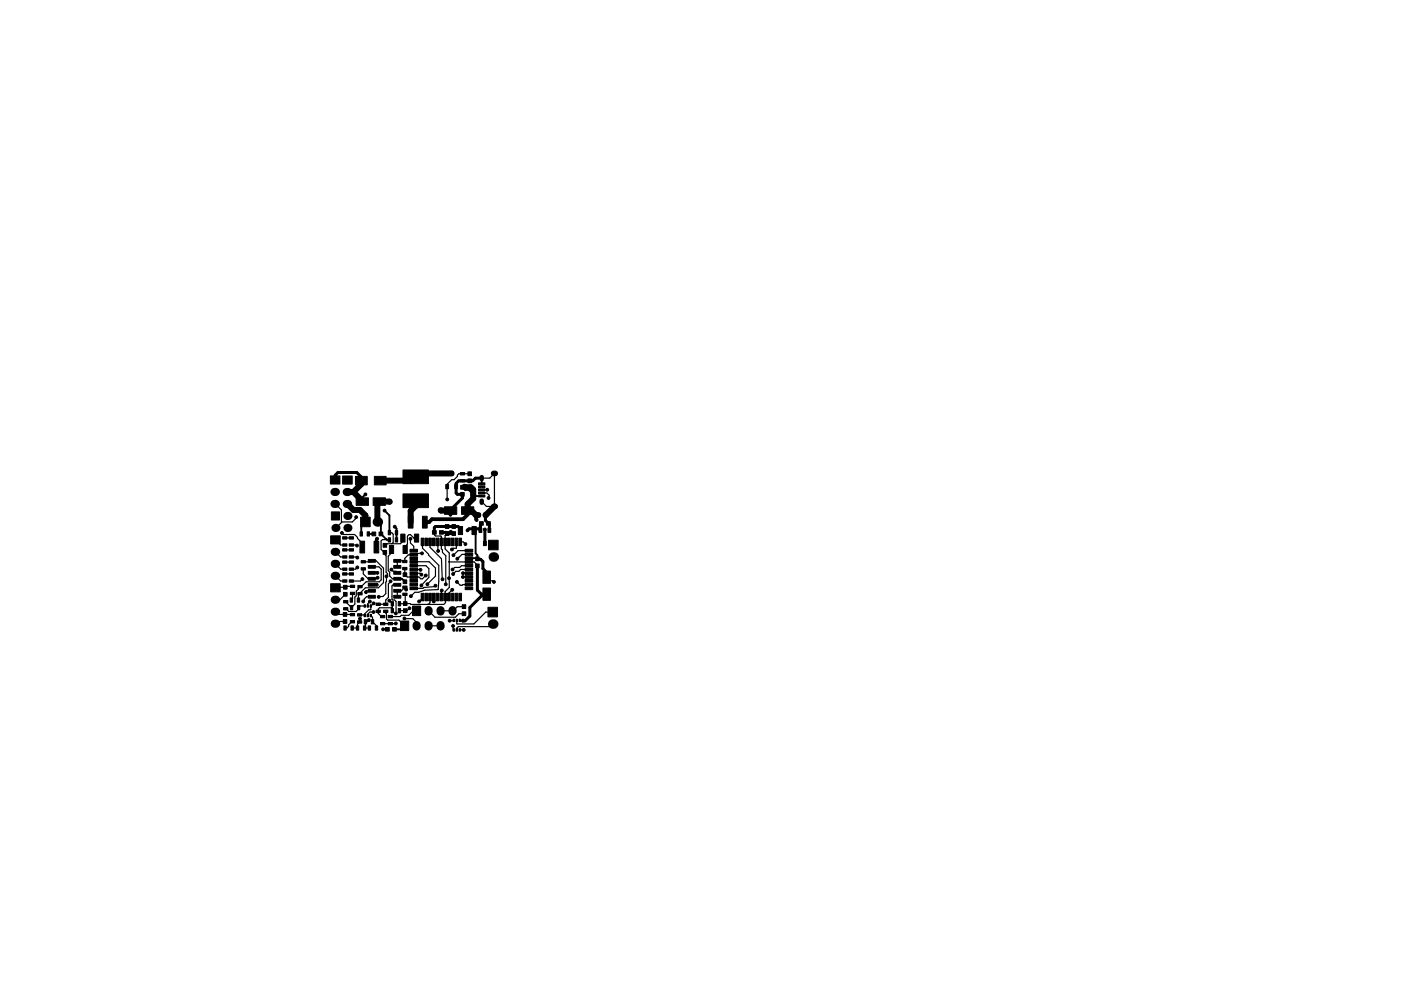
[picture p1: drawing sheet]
<svg xmlns="http://www.w3.org/2000/svg" width="297mm" height="210mm" viewBox="0 0 297 210" stroke-linecap="round" stroke-linejoin="round" font-family="sans-serif">
<g fill="#000" stroke="#000" stroke-width=".21">
<path d="M85.4 99.7h5.4v2.9h-5.4zM95.5 100h.6v.9h-.6zM70.1 101h2v1.7h-2zM70.1 113.7h2v1.7h-2zM70.3 108.6h1.7v1.7h-1.7zM72.6 101h2.1v1.7h-2.1zM72.7 119h.9v.5h-.9zM72.7 116.4h.9v.5h-.9zM72.7 117.9h.9v.5h-.9zM72.7 113.9h.9v.5h-.9zM72.7 115.4h.9v.5h-.9zM74 119h.9v.5h-.9z"/>
<path d="M74 117.9h.9v.5h-.9zM74 116.4h.9v.5h-.9zM74 115.4h.9v.5h-.9zM74 113.9h.9v.5h-.9zM75.4 101.1h2.5v1.8h-2.5zM76.3 114.8h1v2.5h-1zM76.3 112.8h.5v.9h-.5zM76.6 118.9h.9v.5h-.9zM77.8 112.8h.5v.9h-.5zM75.5 105.6h2.6v1.6h-2.6zM76.5 109.7h2v2.1h-2zM78.9 112.9h.8v.8h-.8z"/>
<path d="M79.3 114.8h1v2.5h-1zM79.4 101.1h2.5v1.8h-2.5zM78.1 118.7h1.5v.6h-1.5zM78.1 120h1.5v.6h-1.5zM80.4 112.9h.8v.8h-.8zM81.2 115.3h.8v.8h-.8zM81.2 116.8h.8v.8h-.8zM79.1 105.6h2.6v1.6h-2.6zM82.3 112.6h.5v.9h-.5zM82.6 115.7h.9v1.7h-.9zM82.3 114.1h.5v.9h-.5zM83.8 112.6h.5v.9h-.5z"/>
<path d="M83.8 114.1h.5v.9h-.5zM83.5 120h1.5v.6h-1.5zM83.5 118.7h1.5v.6h-1.5zM85.4 104.8h5.4v2.9h-5.4zM85.5 115.7h.9v1.7h-.9zM85 113.3h.9v1.7h-.9zM85.4 118.9h.9v.5h-.9zM86.9 116.5h1.6v.6h-1.6zM86.9 117.3h1.6v.6h-1.6zM86.9 118.1h1.6v.6h-1.6zM86.9 118.9h1.6v.6h-1.6zM86.6 109.5h1v2.5h-1z"/>
<path d="M87.9 113.3h.9v1.7h-.9zM89.3 114.2h.6v1.6h-.6zM89.6 109.5h1v2.5h-1zM90.1 114.2h.6v1.6h-.6zM90.9 114.2h.6v1.6h-.6zM91.7 112.6h.8v.7h-.8zM91.7 114.2h.6v1.6h-.6zM92.5 114.2h.6v1.6h-.6zM93.2 112.6h.8v.7h-.8zM93.3 114.2h.6v1.6h-.6zM94.2 107.5h2.6v1.6h-2.6zM94.4 111.3h.8v.8h-.8z"/>
<path d="M94.4 112.8h.8v.8h-.8zM94.1 114.2h.6v1.6h-.6zM94.5 102.8h.6v.9h-.6zM94.9 114.2h.6v1.6h-.6zM95.8 111.3h.8v.8h-.8zM95.8 112.8h.8v.8h-.8zM95.7 114.2h.6v1.6h-.6zM96.4 102.8h.6v.9h-.6zM96.5 114.2h.6v1.6h-.6zM97.6 100.3h.9v.5h-.9zM97.6 101.8h.9v.5h-.9zM97.7 103h.7v.8h-.7z"/>
<path d="M97.7 104.5h.7v.8h-.7zM97.8 107.5h2.6v1.6h-2.6zM97.3 114.2h.6v1.6h-.6zM97.2 111.7h.9v1.7h-.9zM98.6 118.9h1.6v.6h-1.6zM98.6 118.1h1.6v.6h-1.6zM98.6 117.3h1.6v.6h-1.6zM98.6 116.5h1.6v.6h-1.6zM99.2 100.1h.8v.8h-.8zM99.2 101.6h.8v.8h-.8zM100.8 118.2h.8v.8h-.8zM100.8 119.7h.8v.8h-.8z"/>
<path d="M100.1 111.7h.9v1.7h-.9zM101 108.9h.8v.8h-.8zM101.6 112.1h.6v.9h-.6zM101.7 110.7h.8v.7h-.8zM102.5 114.9h.6v.9h-.6zM102.5 108.9h.8v.8h-.8zM101.5 105h1.3v.4h-1.3zM101.5 104.4h1.3v.4h-1.3zM101.5 103.7h1.3v.4h-1.3zM101.5 103.1h1.3v.4h-1.3zM101.5 102.4h1.3v.4h-1.3zM103.2 110.7h.8v.7h-.8z"/>
<path d="M103.5 112.1h.6v.9h-.6zM103.6 114.6h2v2.1h-2zM70.1 123.8h2v1.8h-2zM72.7 121.5h.9v.5h-.9zM72.7 123h.9v.5h-.9zM72.7 120.5h.9v.5h-.9zM72.9 127.4h.9v.5h-.9zM72.9 128.9h.9v.5h-.9zM72.9 132.8h.5v.9h-.5zM72.8 131.5h.7v.8h-.7zM72.8 130h.7v.8h-.7zM72.8 125.7h.8v.8h-.8z"/>
<path d="M72.8 124.2h.8v.8h-.8zM74.2 126.9h.5v.9h-.5zM74.3 130.2h.9v.5h-.9zM74.3 131.7h.9v.5h-.9zM74.3 128.5h.5v.9h-.5zM74.3 124.2h.9v.5h-.9zM74.3 125.7h.9v.5h-.9zM74.4 132.8h.5v.9h-.5zM74 123h.9v.5h-.9zM74 121.5h.9v.5h-.9zM74 120.5h.9v.5h-.9zM75.6 132.8h.5v.9h-.5z"/>
<path d="M75.7 126.9h.5v.9h-.5zM75.8 128.5h.5v.9h-.5zM75.8 130.2h.9v.5h-.9zM75.8 131.7h.9v.5h-.9zM76.6 120.4h.9v.5h-.9zM75.9 125.7h.9v.5h-.9zM75.9 124.2h.9v.5h-.9zM77.1 132.8h.5v.9h-.5zM77.2 128.3h.3v.5h-.3zM77.2 130.3h.3v.6h-.3zM77.2 131.5h.5v.9h-.5zM77.8 128.3h.3v.5h-.3z"/>
<path d="M77.8 130.3h.3v.6h-.3zM78.1 132.8h.5v.9h-.5zM78.5 128.3h.3v.5h-.3zM78.5 130.3h.3v.6h-.3zM78.7 131.5h.5v.9h-.5zM79.6 132.8h.5v.9h-.5zM78.1 121.2h1.5v.6h-1.5zM78.1 122.5h1.5v.6h-1.5zM78.1 123.8h1.5v.6h-1.5zM78.1 125h1.5v.6h-1.5zM78.1 126.3h1.5v.6h-1.5zM79.7 129.5h.9v.5h-.9z"/>
<path d="M79.7 128h.9v.5h-.9zM81.3 128h.9v.5h-.9zM81.3 129.5h.9v.5h-.9zM80.7 132.1h.9v.5h-.9zM80.7 130.6h.9v.5h-.9zM81.7 133.1h.8v.8h-.8zM82.3 132.1h.9v.5h-.9zM82.3 130.6h.9v.5h-.9zM82.9 129.1h.5v.9h-.5zM82.9 127.6h.5v.9h-.5zM83.2 133.1h.8v.8h-.8zM84.4 129.1h.5v.9h-.5z"/>
<path d="M84.4 127.6h.5v.9h-.5zM83.5 126.3h1.5v.6h-1.5zM83.5 125h1.5v.6h-1.5zM83.5 123.8h1.5v.6h-1.5zM83.5 122.5h1.5v.6h-1.5zM83.5 121.2h1.5v.6h-1.5zM85.4 124.3h.9v.5h-.9zM85.4 125.8h.9v.5h-.9zM85.5 123h.7v.8h-.7zM85.5 121.5h.7v.8h-.7zM85.4 120.4h.9v.5h-.9zM85.5 129.2h.8v.8h-.8z"/>
<path d="M85.5 127.7h.8v.8h-.8zM84.9 131.8h1.8v2h-1.8zM86.9 119.7h1.6v.6h-1.6zM86.9 120.5h1.6v.6h-1.6zM86.9 121.3h1.6v.6h-1.6zM86.9 122.1h1.6v.6h-1.6zM86.9 122.9h1.6v.6h-1.6zM86.9 123.7h1.6v.6h-1.6zM86.9 124.5h1.6v.6h-1.6zM87.5 128.6h1.7v2h-1.7zM89.3 125.9h.6v1.6h-.6zM90.1 125.9h.6v1.6h-.6z"/>
<path d="M90.9 125.9h.6v1.6h-.6zM91.7 125.9h.6v1.6h-.6zM92.5 125.9h.6v1.6h-.6zM93.3 125.9h.6v1.6h-.6zM94.1 125.9h.6v1.6h-.6zM94.9 125.9h.6v1.6h-.6zM95.7 125.9h.6v1.6h-.6zM96.1 133.4h.3v.5h-.3zM96.1 131.4h.3v.5h-.3zM96.7 133.4h.3v.5h-.3zM96.7 131.4h.3v.5h-.3zM96.5 125.9h.6v1.6h-.6z"/>
<path d="M97.3 133.4h.3v.5h-.3zM97.3 131.4h.3v.5h-.3zM97.3 125.9h.6v1.6h-.6zM98 128.3h.7v.8h-.7zM98 129.8h.7v.8h-.7zM98.6 124.5h1.6v.6h-1.6zM98.6 123.7h1.6v.6h-1.6zM98.6 122.9h1.6v.6h-1.6zM98.6 122.1h1.6v.6h-1.6zM98.6 121.3h1.6v.6h-1.6zM98.6 120.5h1.6v.6h-1.6zM98.6 119.7h1.6v.6h-1.6z"/>
<path d="M103.5 128.8h2v2.1h-2zM102.4 121.2h1.6v2.6h-1.6zM102.4 124.8h1.6v2.6h-1.6z"/>
<circle cx="72.5" cy="113.1" r=".3"/>
<circle cx="75.5" cy="109.7" r=".3"/>
<circle cx="75.7" cy="115.8" r=".3"/>
<circle cx="75.8" cy="118.3" r=".3"/>
<circle cx="77.5" cy="104.9" r=".3"/>
<circle cx="79.9" cy="114.3" r=".3"/>
<circle cx="81.5" cy="108.3" r=".3"/>
<circle cx="82.6" cy="106.5" r=".3"/>
<circle cx="83.7" cy="111.8" r=".3"/>
<circle cx="87" cy="114.3" r=".3"/>
<circle cx="89.5" cy="117.4" r=".3"/>
<circle cx="92.9" cy="116.9" r=".3"/>
<circle cx="93.4" cy="108.2" r=".3"/>
<circle cx="94.8" cy="106" r=".3"/>
<circle cx="95.5" cy="109.2" r=".3"/>
<circle cx="95.6" cy="112.8" r=".3"/>
<circle cx="95.8" cy="116.6" r=".3"/>
<circle cx="96.1" cy="117.8" r=".3"/>
<circle cx="97" cy="118.5" r=".3"/>
<circle cx="98.7" cy="115.4" r=".3"/>
<circle cx="99.1" cy="112.5" r=".3"/>
<circle cx="101" cy="110.3" r=".3"/>
<circle cx="102.8" cy="112.3" r=".3"/>
<circle cx="103.3" cy="103.9" r=".3"/>
<circle cx="103.6" cy="105.7" r=".3"/>
<circle cx="75.8" cy="120.4" r=".3"/>
<circle cx="76.3" cy="131.3" r=".3"/>
<circle cx="76.8" cy="122.9" r=".3"/>
<circle cx="77" cy="127.6" r=".3"/>
<circle cx="77.6" cy="125.6" r=".3"/>
<circle cx="78.2" cy="131.6" r=".3"/>
<circle cx="78.4" cy="127.6" r=".3"/>
<circle cx="79.2" cy="129.9" r=".3"/>
<circle cx="79.2" cy="128" r=".3"/>
<circle cx="79.9" cy="124.1" r=".3"/>
<circle cx="80" cy="121.5" r=".3"/>
<circle cx="80.1" cy="122.6" r=".3"/>
<circle cx="80.3" cy="126.6" r=".3"/>
<circle cx="81.2" cy="133.5" r=".3"/>
<circle cx="81.9" cy="122.3" r=".3"/>
<circle cx="82.6" cy="127.4" r=".3"/>
<circle cx="82.8" cy="123.3" r=".3"/>
<circle cx="83" cy="120.8" r=".3"/>
<circle cx="83.9" cy="130.1" r=".3"/>
<circle cx="83.9" cy="132.3" r=".3"/>
<circle cx="85.8" cy="131.2" r=".3"/>
<circle cx="86.1" cy="125.1" r=".3"/>
<circle cx="86.8" cy="129.1" r=".3"/>
<circle cx="87.1" cy="126.5" r=".3"/>
<circle cx="88.8" cy="127.6" r=".3"/>
<circle cx="89.2" cy="120.9" r=".3"/>
<circle cx="89.3" cy="124.2" r=".3"/>
<circle cx="89.3" cy="121.9" r=".3"/>
<circle cx="90.3" cy="122.1" r=".3"/>
<circle cx="90.6" cy="123.9" r=".3"/>
<circle cx="92" cy="127.6" r=".3"/>
<circle cx="92.3" cy="124.3" r=".3"/>
<circle cx="93.7" cy="125.3" r=".3"/>
<circle cx="93.8" cy="122.9" r=".3"/>
<circle cx="94.5" cy="124" r=".3"/>
<circle cx="95.2" cy="122.7" r=".3"/>
<circle cx="95.3" cy="131.7" r=".3"/>
<circle cx="95.9" cy="125.1" r=".3"/>
<circle cx="95.9" cy="120.8" r=".3"/>
<circle cx="96.1" cy="132.8" r=".3"/>
<circle cx="96.1" cy="121.8" r=".3"/>
<circle cx="96.9" cy="123.5" r=".3"/>
<circle cx="98.1" cy="131.7" r=".3"/>
<circle cx="98.1" cy="122.4" r=".3"/>
<circle cx="98.2" cy="121.6" r=".3"/>
<circle cx="98.3" cy="133.6" r=".3"/>
<circle cx="104.7" cy="123.5" r=".3"/>
</g>
<path d="M102.1 101.2v.5M102.1 106.2v.5" fill="none" stroke="#000" stroke-width=".95"/>
<path d="M104.7 107.4h.3M104.7 100.4h.3" fill="none" stroke="#000" stroke-width="1.2"/>
<g fill="none" stroke="#000" stroke-width="1.7">
<path d="M70.9 104.4h.3M70.9 106.9h.3M71 117.1h.3M71 119.6h.3M73.5 104.4h.3M73.5 106.9h.3M71 122.2h.3M71 127.2h.3M71 129.8h.3M71 132.3h.3M88.3 132.6v.3M90.9 129.4v.4"/>
<path d="M90.9 132.6v.3M93.4 129.4v.4M93.4 132.6v.3M95.9 129.4v.4"/>
</g>
<g fill="#000">
<circle cx="71.1" cy="112" r=".86"/>
<circle cx="73.7" cy="112" r=".86"/>
<circle cx="73.7" cy="109.5" r=".86"/>
<circle cx="80" cy="110.7" r="1.02"/>
<circle cx="104.6" cy="118.2" r="1.02"/>
<circle cx="104.5" cy="132.4" r="1.02"/>
</g>
<g fill="none" stroke="#000" stroke-width=".25">
<path d="M71.1 106.9l1.3 1.3v2.7M71.1 119.6l1.2 1.2h.8M71.1 117.1l1.1 1.1h.9M71.1 114.5l1.1 1.1h.9M72.5 113.1l.3 .3h2.4l1.6 1.8v.9M73.1 119.3h1.4M73.1 116.7h1.4M73.1 114.1h1.4M74.5 118.2h1.1l.2 .1M74.5 115.6h1.1l.1 .2M75.5 109.7l-.8 1h-2.2l-1.4 1.3M77 119.2h1.6l.2-.2h1l1.5 1.5v3.1l-1.1 1.1h-2.7l-1.5 1.6v1"/>
<path d="M81.6 115.7h.2M81.7 115.8v.1M81.8 114.3v.1M81.8 114.4l-.7 .1-.3 .3v1.8l.8 .6v.5l.3 .2v3.5l.3 .3v.3l-.3 .3v1.1l-.1 .1v2.5l-.6 .6h-.9M82.6 113h.5l.3 .3v1.8l-.3 .3M83 116.6v.7l-.7 .7v3.1l.3 .3v.8l.6 .6h1M85.4 114.2v.6l-.5 .6h-2.8l-.3 .3M87 114.3v.9l.7 .7v.9M87.7 119.2h3.3l1.3 1.3v1.7l-1.7 1.7M88.3 114.2h-.5l-.8-.8h-.3l-.3 .4v1.6l-.5 .5v.7M89.5 117.4l-.1-.1-1.8 .4h-1l-.8 .8v.6l-.1-.1h-1.5v1.3M89.6 115v1.3l3.4 3.6-.1 5.2-2.9 .1-1.2 .5h-.9l-.8 .8"/>
<path d="M91.2 115v1.1l2.4 2.4 .2 4.4M92.1 113v.5l.2 .2 1.3 .1v2.7l.2 .2v.5l.7 .7v6.1M92.8 115h.1M92.8 115l.1 1.9M93.6 115l.1 .1M94.8 105.9v.1M94.8 113.2l-.4 .4v2.9l.8 .8v7.3l-.8 .9 .1 2.4-.4 .3h-7l-.2-.1h-1v-2M95.2 119.2h5.3l.7 .9M95.5 108.3v.9M95.6 112.8l-.2 .4M96.8 115v1.3h-.7l-.3 .3M97.6 115h.6l.5 .4"/>
<path d="M99.4 116.8h-2.3l-1 1M99.4 117.6h-1.4l-1 .9M99.6 100.5h-2.3l-.3 .3v.3l-.7 .7h-.5l-1 .9v3.2M102.1 101.4h1.7l1-1v7h-1.7l-1-1M102.1 104.6h1.1l.5 .5-.1 .6M102.1 104.6h.1M103.3 103.9h-1.2M71.1 129.8l.6 .6h3M71.1 122.2l1.1 1.1h.9M73.1 121.8h1.4M73.2 131.9h-1.6l-.5 .4M73.2 126.1l-1.1 1.1h-1"/>
<path d="M73.3 127.7h.1M74.7 131.9l-.8 .7v.3l-.3 .3h-.4M74.7 124.4h-1.3l-.2 .2h-2l-.1 .1M74.7 125.9v1.2l-.2 .2M75.8 120.4l-.4 .4h-.9M76.3 131.3v.7l-.5 .4v.8h-1.1M76.8 122.9l-.4 .4h-1.9M77 120.7v1.1l1.1 1h1.7l.3-.2M77.3 128.6h-.9l-.9 1.1h-1.5l-.7-.5M78.2 131.6l-.3 .3h-.4v1.2l-.2 .1h1M78.4 127.6l-.4 .5v.4M78.6 130.6l.4 .4v.9l.8 .9v.4"/>
<path d="M78.8 126.6h-1.1l-.5 .5v.3l-.2 .2M78.8 121.5h1.2M78.8 124.1h1.1M78.8 125.3h-1.1l-.1 .3M78.8 120.3h1.5l.5 .4v2.3l-.4 .4h-2.8l-1 1.1h-.3l-.8 .9v1l-.3 .3v1.5l-.7 .7-1.2-1.2M79.2 129.9h-.8l-.4 .4v.3M79.2 128l-.6 .6v.7l-.4 .1-.9 .8v.4l-.1-.1h-.9M80.8 130.8h.3M81.1 132.3h2.8M81.2 133.5h.9M81.8 129.7l.1 1.6 .3 .3h2.4l1.2 1.2M82.5 127.4l.7 .7v1.5"/>
<path d="M82.8 123.3l-.5 .6v2.8l-.5 .6v.9h-1.6v-.2M83 120.8l.3 .4h.6l.3 .3M83.2 128.8l-.2 .2h-2.5l-.3 .2v.9l.7 .7M83.9 132.3h.1M84.2 124.1h-.9l-.2 .2v2.8l.2 .2h.4l.3 .3-.1 2.5M85.8 131.2l1.7 .1 .8 .8v.7M85.8 132.8l-.7 .7M85.8 132.8v.1M85.8 120.6v1.3l.5 .5h2.5l.4 .4h.4l.7-.7M86.1 127.9l-.2 .2h-1.2M86.1 125.1l-.2-.3v-.2l-.8 .7h-.9v1.3M86.8 129.1l-.5 .5h-1.6"/>
<path d="M87.7 120h2.6l.6 .6v1.9l-1.6 1.7M87.7 120.8l1.5 .1M87.7 121.6h1.4l.2 .3M88.3 129.6h-.7l-.9 1h-1.6l-.3 .2h-2M89.1 124.8h.1M89.6 126.7v.2l-.8 .7M90.9 132.8h2.5M90.9 129.6l1.3 1.4h4.3l.8-.8h.7M91.2 126.7v1.2l-.4 .3M92 126.7v.9M92 127.6h.1M92.3 124.3l-.2 .2-2.2 .1-.2 .2h-2"/>
<path d="M93.7 125.3l-.1 1.4M95.2 122.7h.1M95.3 131.7h.8M95.9 125.1l-.7 .8v.8M96.1 132.8v.9M96.9 123.5l.7 .7 1.8-.2M97.5 131.6l.6 .1M97.5 133.6h.8M98 128.7h-1l-.9 .9h-2.7M98.1 122.4h1.3M98.1 122.4h.1M98.2 121.6h1.2"/>
<path d="M99.4 120h-1.6l-.3 .4h-1.1l-.5 .4M99.4 120.8h-1.7l-.4 .4h-.7l-.5 .6M103.2 122.5l.8 .7h.5l.2 .3M104.5 129.9h-1.5l-2.5 2.5h-3.6v-.8M104.5 132.4l-.6 .6h-6.7l-.3 .3v.3"/>
</g>
<g fill="none" stroke="#000" stroke-width=".4">
<path d="M77.5 104.9l-.7 .7v.8M77.5 110.7l-.9 .9v1.7M78.1 113.3h1.2M80 110.7l.8 .8v1.8l1.2 1.2h.6M81.5 108.3l1.1 1.1v3.6M83.7 111.8l.4 .3v2.4M84.1 113h.1M85.4 114.2v.7M85.9 116.1v.5M87.9 114.2h.4M94.8 103.2v.1M98 103.4l.6 .5h.8l1.3 1.3h1.4"/>
<path d="M100.5 112.2l.3 .3v4.9l.4 .4v.8l-.1-.2h-1.7M102.1 101.4v1.2M84.2 122.8h1l.7 .6M85.8 132.8l-.8 .7h-1.4M85.9 121.9h.1"/>
</g>
<path d="M99.1 108.3v.9l-.9 1h-6.6l-.6 .6h-.9" fill="none" stroke="#000" stroke-width=".8"/>
<g fill="none" stroke="#000" stroke-width=".63">
<path d="M71.1 101.8v-1l.5-.6h4l1 1v.8M73.3 104.4h.4M79.9 114.3l-.1 .1v1.7M93.6 113h1l.2 .2h1.4M97.6 112.2l-.5-.5h-4.8l-.2 .2v1.1M100.9 109.3v.9l.1 .1M101.2 118.6l.7 .1 .5 .4v1.5l.8 .8v1.1M102.1 111.1l-.2 .2v1.2l-.4-.3h-2.1l-.3 .3M102.1 101.4h-1.3l-.6 .6h-3l-.5 .5v2.1l.3 .3h1v.8l-2.5 2.5v.1M102.8 112.3v3M102.9 109.3v1.1l.9 .9v1.2M98.1 131.7h.1"/>
<path d="M101.2 120.1v5.1l.9 .9h1.1M102.5 126.1l-2.9 2.8v1.8l-1 1h-.5"/>
</g>
<path d="M73.7 104.4h1.2M73.7 106.9l1.2 1.3h1.4l1.2 1.1v1.4M74.9 104.4l1.9 2M76.6 102v.7l-1.7 1.7M82.6 106.5l-2.2-.1-.4 .4v3.9M88.1 106.2v1.1l-1 1.1v2.4M93.4 108.2l2.1 .1M95.8 100.4h-6.9l-1.6 1.6h-6.7M98.5 103.2l.1 .2h1.2l.5 .5v1.9l-1.2 1.2v1.3h.8l1.1 1.1 .4-.1M104.8 107.4l-1.9 1.9" fill="none" stroke="#000" stroke-width="1.3"/>
</svg>
